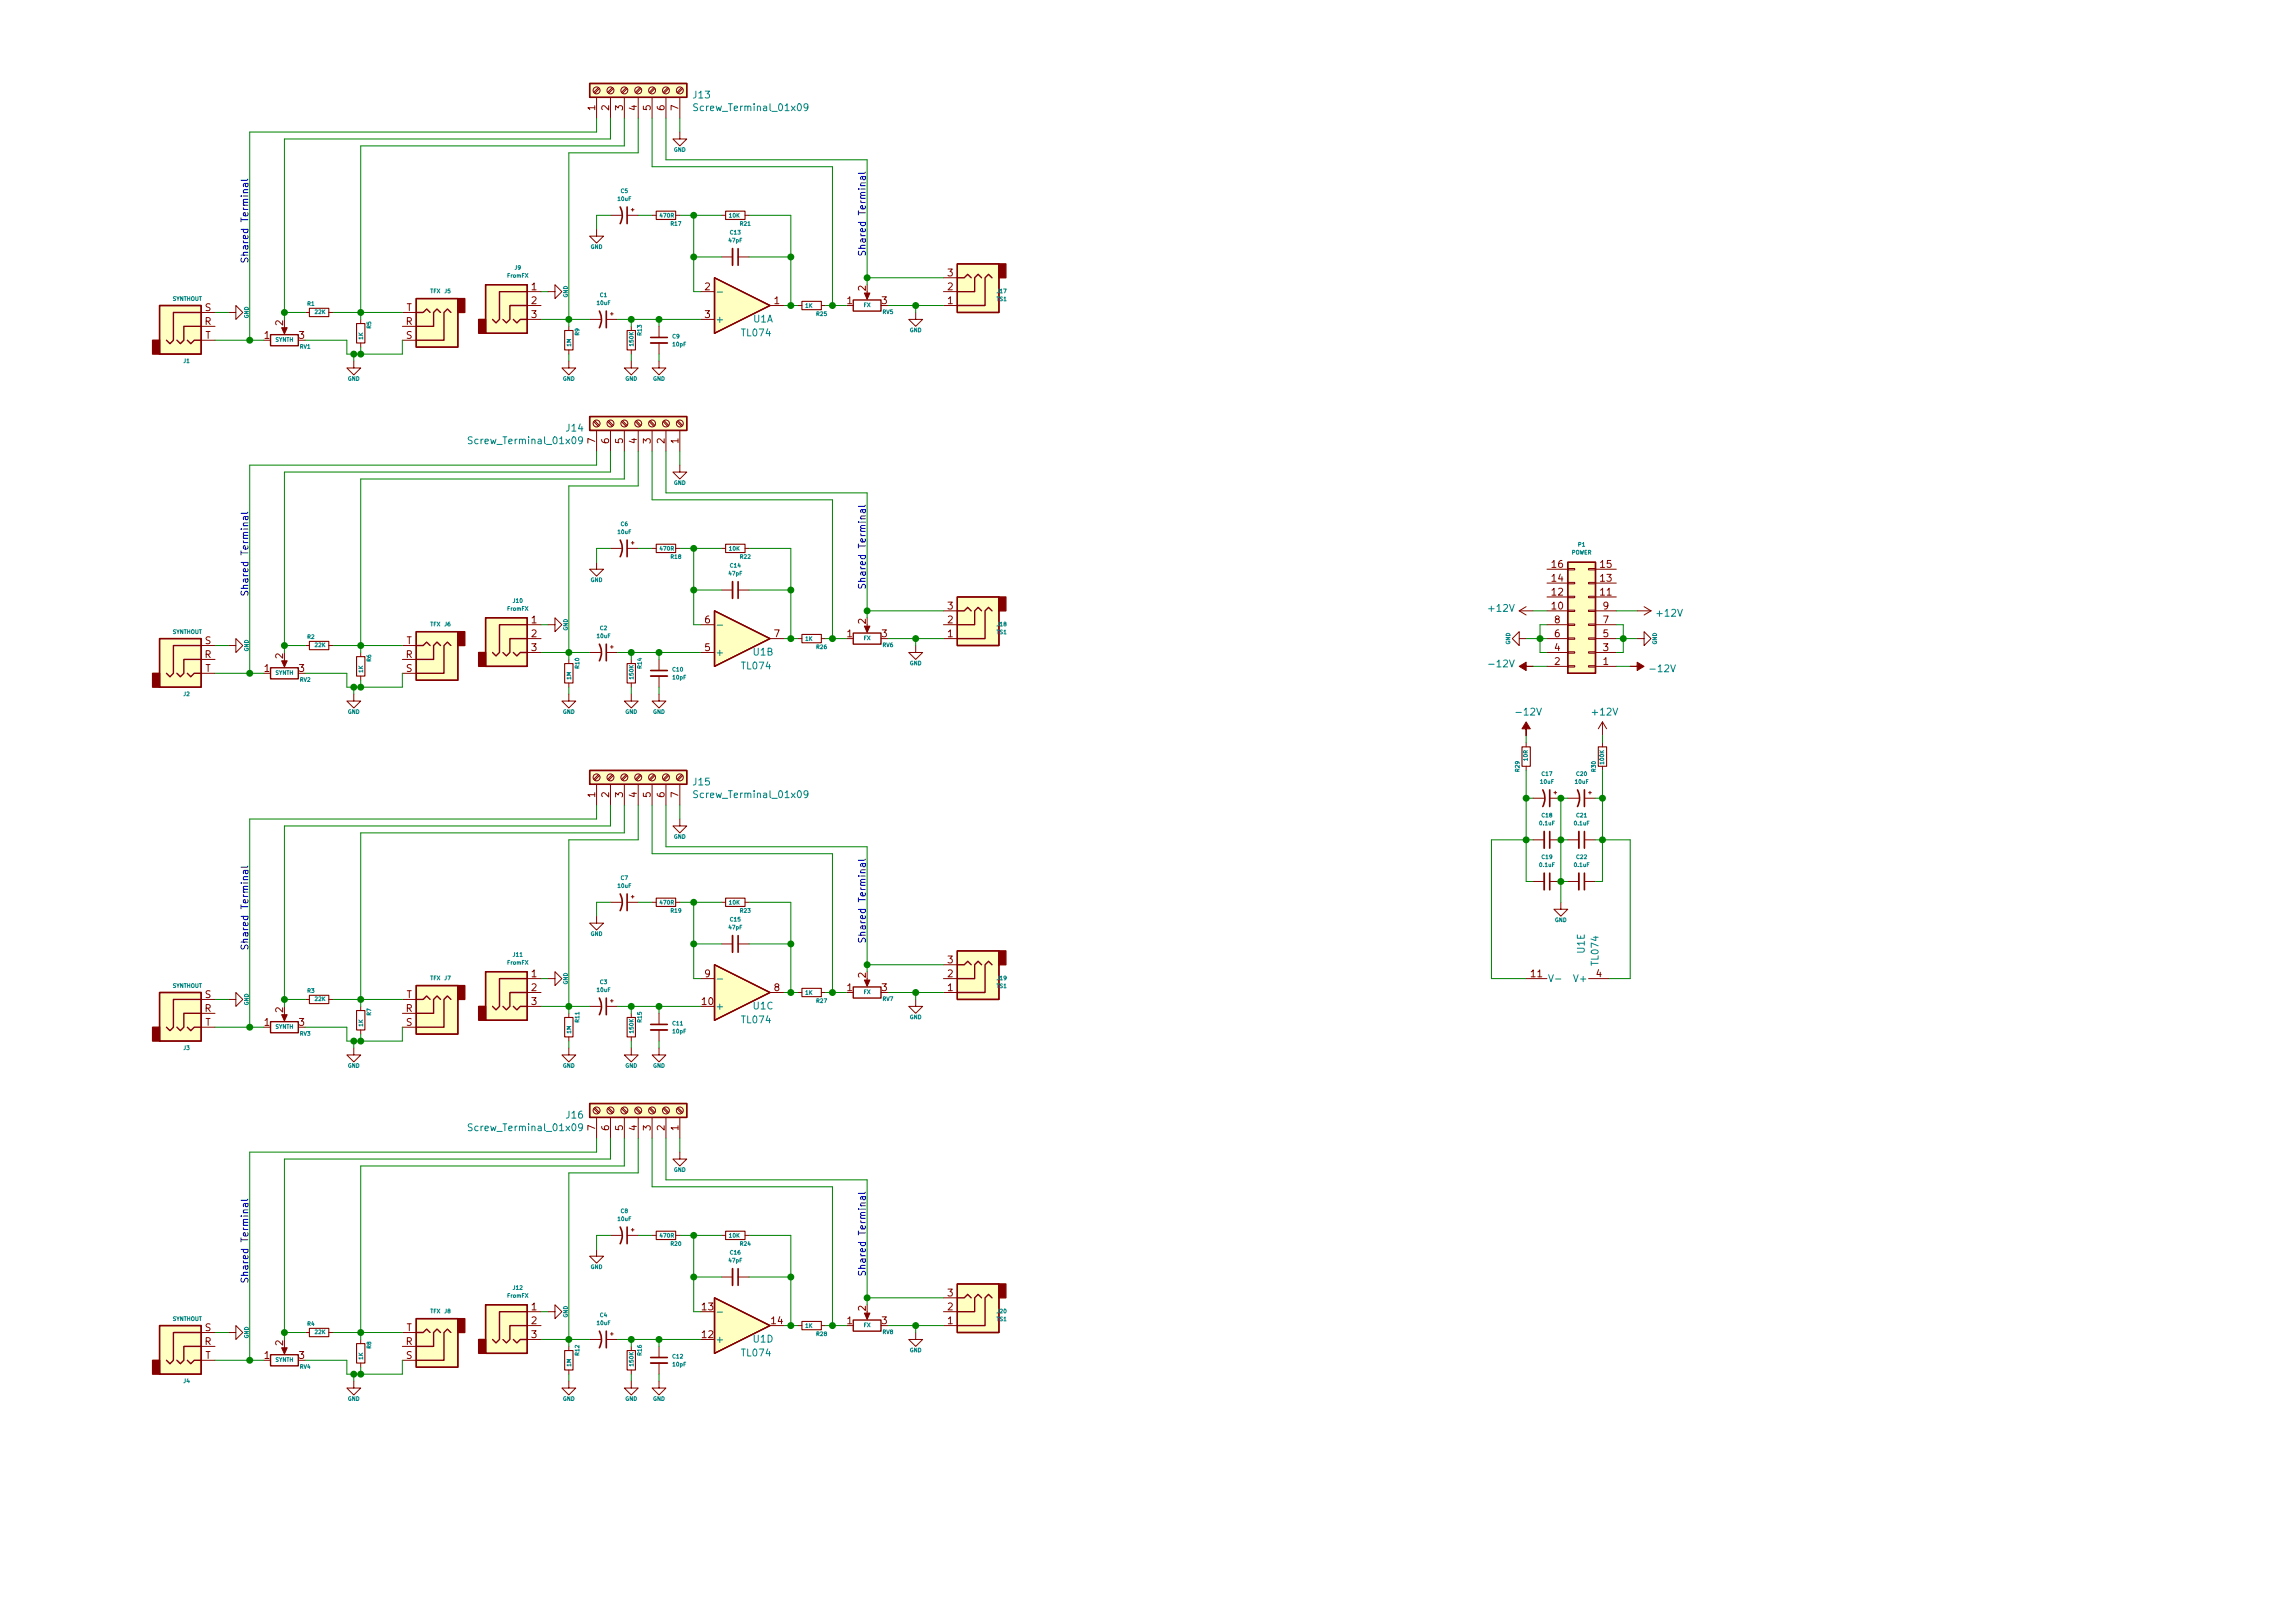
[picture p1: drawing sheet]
<svg xmlns="http://www.w3.org/2000/svg" width="420mm" height="297mm" viewBox="0 0 420 297" stroke-linecap="round" stroke-linejoin="round" font-family="sans-serif">
<defs><g id="words">
<g font-size="1.8" fill="#840000">
<text x="109" y="20.2" transform="rotate(-90 109 20.2)">1</text>
<text x="111.5" y="20.2" transform="rotate(-90 111.5 20.2)">2</text>
<text x="114" y="20.2" transform="rotate(-90 114 20.2)">3</text>
<text x="116.6" y="20.2" transform="rotate(-90 116.6 20.2)">4</text>
<text x="119.1" y="20.2" transform="rotate(-90 119.1 20.2)">5</text>
<text x="121.7" y="20.2" transform="rotate(-90 121.7 20.2)">6</text>
<text x="124.2" y="20.2" transform="rotate(-90 124.2 20.2)">7</text>
<text x="97.3" y="53.1">1</text>
<text x="129.1" y="53.1">2</text>
<text x="158.5" y="53.2" transform="rotate(-90 158.5 53.2)">2</text>
<text x="173.5" y="53.1">2</text>
<text x="173.5" y="50.6">3</text>
<text x="37.5" y="59.5">R</text>
<text x="37.5" y="56.9">S</text>
<text x="51.8" y="59.6" transform="rotate(-90 51.8 59.6)">2</text>
<text x="74.3" y="59.5">R</text>
<text x="74.4" y="56.9">T</text>
<text x="97.3" y="55.7">2</text>
<text x="97.3" y="58.2">3</text>
<text x="129.1" y="58.2">3</text>
<text x="141.8" y="55.7">1</text>
<text x="155.1" y="55.7">1</text>
<text x="161.4" y="55.7">3</text>
<text x="173.5" y="55.7">1</text>
<text x="37.6" y="62">T</text>
<text x="48.4" y="62">1</text>
<text x="54.8" y="62">3</text>
<text x="74.3" y="62">S</text>
<text x="109" y="81.2" transform="rotate(-90 109 81.2)">7</text>
<text x="111.5" y="81.2" transform="rotate(-90 111.5 81.2)">6</text>
<text x="114" y="81.2" transform="rotate(-90 114 81.2)">5</text>
<text x="116.6" y="81.2" transform="rotate(-90 116.6 81.2)">4</text>
<text x="119.1" y="81.2" transform="rotate(-90 119.1 81.2)">3</text>
<text x="121.7" y="81.2" transform="rotate(-90 121.7 81.2)">2</text>
<text x="124.2" y="81.2" transform="rotate(-90 124.2 81.2)">1</text>
<text x="284.1" y="106.5">14</text>
<text x="284.1" y="103.9">16</text>
<text x="293" y="106.5">13</text>
<text x="293" y="103.9">15</text>
<text x="173.5" y="111.5">3</text>
<text x="284.1" y="111.5">10</text>
<text x="284.1" y="109">12</text>
<text x="293" y="109">11</text>
<text x="293.5" y="111.5">9</text>
<text x="37.5" y="117.9">S</text>
<text x="74.4" y="117.9">T</text>
<text x="97.3" y="114.1">1</text>
<text x="97.3" y="116.6">2</text>
<text x="97.3" y="119.2">3</text>
<text x="129.1" y="119.2">5</text>
<text x="129.1" y="114.1">6</text>
<text x="141.8" y="116.6">7</text>
<text x="155.1" y="116.6">1</text>
<text x="158.5" y="114.2" transform="rotate(-90 158.5 114.2)">2</text>
<text x="161.4" y="116.6">3</text>
<text x="173.5" y="116.6">1</text>
<text x="173.5" y="114.1">2</text>
<text x="284.6" y="119.2">4</text>
<text x="284.6" y="116.6">6</text>
<text x="284.6" y="114.1">8</text>
<text x="293.5" y="119.2">3</text>
<text x="293.5" y="116.6">5</text>
<text x="293.5" y="114.1">7</text>
<text x="37.5" y="120.4">R</text>
<text x="37.6" y="123">T</text>
<text x="48.4" y="123">1</text>
<text x="51.8" y="120.5" transform="rotate(-90 51.8 120.5)">2</text>
<text x="54.8" y="123">3</text>
<text x="74.3" y="120.4">R</text>
<text x="74.3" y="123">S</text>
<text x="284.6" y="121.7">2</text>
<text x="293.5" y="121.7">1</text>
<text x="109" y="145.9" transform="rotate(-90 109 145.9)">1</text>
<text x="111.5" y="145.9" transform="rotate(-90 111.5 145.9)">2</text>
<text x="114" y="145.9" transform="rotate(-90 114 145.9)">3</text>
<text x="116.6" y="145.9" transform="rotate(-90 116.6 145.9)">4</text>
<text x="119.1" y="145.9" transform="rotate(-90 119.1 145.9)">5</text>
<text x="121.7" y="145.9" transform="rotate(-90 121.7 145.9)">6</text>
<text x="124.2" y="145.9" transform="rotate(-90 124.2 145.9)">7</text>
<text x="97.3" y="178.9">1</text>
<text x="129.1" y="178.9">9</text>
<text x="158.5" y="179" transform="rotate(-90 158.5 179)">2</text>
<text x="173.5" y="178.9">2</text>
<text x="173.5" y="176.3">3</text>
<text x="280.3" y="178.9">11</text>
<text x="292.3" y="178.9">4</text>
<text x="37.5" y="185.2">R</text>
<text x="37.5" y="182.7">S</text>
<text x="51.8" y="185.3" transform="rotate(-90 51.8 185.3)">2</text>
<text x="74.3" y="185.2">R</text>
<text x="74.4" y="182.7">T</text>
<text x="97.3" y="181.4">2</text>
<text x="97.3" y="183.9">3</text>
<text x="128.6" y="183.9">10</text>
<text x="141.8" y="181.4">8</text>
<text x="155.1" y="181.4">1</text>
<text x="161.4" y="181.4">3</text>
<text x="173.5" y="181.4">1</text>
<text x="37.6" y="187.7">T</text>
<text x="48.4" y="187.7">1</text>
<text x="54.8" y="187.7">3</text>
<text x="74.3" y="187.7">S</text>
<text x="109" y="206.9" transform="rotate(-90 109 206.9)">7</text>
<text x="111.5" y="206.9" transform="rotate(-90 111.5 206.9)">6</text>
<text x="114" y="206.9" transform="rotate(-90 114 206.9)">5</text>
<text x="116.6" y="206.9" transform="rotate(-90 116.6 206.9)">4</text>
<text x="119.1" y="206.9" transform="rotate(-90 119.1 206.9)">3</text>
<text x="121.7" y="206.9" transform="rotate(-90 121.7 206.9)">2</text>
<text x="124.2" y="206.9" transform="rotate(-90 124.2 206.9)">1</text>
<text x="97.3" y="239.8">1</text>
<text x="128.6" y="239.8">13</text>
<text x="158.5" y="239.9" transform="rotate(-90 158.5 239.9)">2</text>
<text x="173.5" y="239.8">2</text>
<text x="173.5" y="237.3">3</text>
<text x="37.5" y="243.6">S</text>
<text x="74.4" y="243.6">T</text>
<text x="97.3" y="242.4">2</text>
<text x="97.3" y="244.9">3</text>
<text x="128.6" y="244.9">12</text>
<text x="141.3" y="242.4">14</text>
<text x="155.1" y="242.4">1</text>
<text x="161.4" y="242.4">3</text>
<text x="173.5" y="242.4">1</text>
<text x="37.5" y="246.2">R</text>
<text x="37.6" y="248.7">T</text>
<text x="48.4" y="248.7">1</text>
<text x="51.8" y="246.3" transform="rotate(-90 51.8 246.3)">2</text>
<text x="54.8" y="248.7">3</text>
<text x="74.3" y="246.2">R</text>
<text x="74.3" y="248.7">S</text>
</g>
<g font-size="1.8" fill="#008484">
<text x="127" y="18">J13</text>
<text x="127.7" y="20.3">Screw_Terminal_01x09</text>
<text x="130.9" y="59.1">+</text>
<text x="137.9" y="59">U1A</text>
<text x="135.9" y="61.6">TL074</text>
<text x="86.5" y="81.3">Screw_Terminal_01x09</text>
<text x="103.7" y="79">J14</text>
<text x="272.7" y="112">+12V</text>
<text x="303.5" y="112.9">+12V</text>
<text x="137.9" y="120">U1B</text>
<text x="130.9" y="120.1">+</text>
<text x="135.9" y="122.5">TL074</text>
<text x="272.9" y="122.1">-12V</text>
<text x="302.5" y="123">-12V</text>
<text x="277.9" y="130.9">-12V</text>
<text x="291.7" y="130.9">+12V</text>
<text x="127" y="143.7">J15</text>
<text x="127.7" y="146.1">Screw_Terminal_01x09</text>
<text x="288.5" y="179.7">V+</text>
<text x="290.1" y="174.4" transform="rotate(-90 290.1 174.4)">U1E</text>
<text x="292.7" y="176.5" transform="rotate(-90 292.7 176.5)">TL074</text>
<text x="130.9" y="184.8">+</text>
<text x="137.9" y="184.7">U1C</text>
<text x="135.9" y="187.3">TL074</text>
<text x="86.5" y="207">Screw_Terminal_01x09</text>
<text x="103.7" y="204.7">J16</text>
<text x="130.9" y="245.8">+</text>
<text x="137.9" y="245.7">U1D</text>
<text x="135.9" y="248.2">TL074</text>
</g>
<g font-size="1.8" fill="#0000c2">
<text x="158.5" y="47" transform="rotate(-90 158.5 47)">Shared Terminal</text>
<text x="45.5" y="48.3" transform="rotate(-90 45.5 48.3)">Shared Terminal</text>
<text x="158.5" y="108" transform="rotate(-90 158.5 108)">Shared Terminal</text>
<text x="45.5" y="109.3" transform="rotate(-90 45.5 109.3)">Shared Terminal</text>
<text x="158.5" y="172.8" transform="rotate(-90 158.5 172.8)">Shared Terminal</text>
<text x="45.5" y="174" transform="rotate(-90 45.5 174)">Shared Terminal</text>
<text x="158.5" y="233.7" transform="rotate(-90 158.5 233.7)">Shared Terminal</text>
<text x="45.5" y="235" transform="rotate(-90 45.5 235)">Shared Terminal</text>
</g>
<g font-size="1" fill="#008484">
<text x="123.4" y="27.8">GND</text>
<text x="113.7" y="35.3">C5</text>
<text x="113.2" y="36.8">10uF</text>
<text x="120.9" y="39.8">470R</text>
<text x="122.8" y="41.3">R17</text>
<text x="133.5" y="39.8">10K</text>
<text x="135.5" y="41.3">R21</text>
<text x="108.1" y="45.6">GND</text>
<text x="133.5" y="44.4">47pF</text>
<text x="133.7" y="42.9">C13</text>
<text x="78.8" y="53.7">TFX</text>
<text x="81.4" y="53.7">J5</text>
<text x="92.9" y="50.8">FromFX</text>
<text x="94.3" y="49.4">J9</text>
<text x="182.6" y="53.7">J17</text>
<text x="31.6" y="55.1">SYNTHOUT</text>
<text x="45.5" y="58.3" transform="rotate(-90 45.5 58.3)">GND</text>
<text x="56.3" y="56">R1</text>
<text x="57.7" y="57.5">22K</text>
<text x="103.9" y="54.5" transform="rotate(-90 103.9 54.5)">GND</text>
<text x="109.3" y="55.8">10uF</text>
<text x="109.9" y="54.4">C1</text>
<text x="147.4" y="56.3">1K</text>
<text x="149.5" y="57.8">R25</text>
<text x="158.1" y="56.2">FX</text>
<text x="161.6" y="57.5">RV5</text>
<text x="182.5" y="55.1">TS1</text>
<text x="50.4" y="62.5">SYNTH</text>
<text x="54.9" y="63.8">RV1</text>
<text x="66.4" y="62.1" transform="rotate(-90 66.4 62.1)">1K</text>
<text x="67.9" y="60.1" transform="rotate(-90 67.9 60.1)">R5</text>
<text x="104.5" y="63.4" transform="rotate(-90 104.5 63.4)">1M</text>
<text x="106" y="61.4" transform="rotate(-90 106 61.4)">R9</text>
<text x="116" y="63.3" transform="rotate(-90 116 63.3)">150K</text>
<text x="117.5" y="61.4" transform="rotate(-90 117.5 61.4)">R13</text>
<text x="123.1" y="61.9">C9</text>
<text x="123.2" y="63.4">10pF</text>
<text x="166.5" y="60.8">GND</text>
<text x="33.6" y="66.4">J1</text>
<text x="63.7" y="69.7">GND</text>
<text x="103" y="69.7">GND</text>
<text x="114.5" y="69.7">GND</text>
<text x="119.6" y="69.7">GND</text>
<text x="123.4" y="88.7">GND</text>
<text x="113.2" y="97.7">10uF</text>
<text x="113.7" y="96.3">C6</text>
<text x="120.9" y="100.8">470R</text>
<text x="133.5" y="100.8">10K</text>
<text x="287.7" y="101.5">POWER</text>
<text x="289" y="100">P1</text>
<text x="108.1" y="106.5">GND</text>
<text x="122.8" y="102.3">R18</text>
<text x="133.5" y="105.3">47pF</text>
<text x="133.7" y="103.9">C14</text>
<text x="135.5" y="102.3">R22</text>
<text x="92.9" y="111.8">FromFX</text>
<text x="94" y="110.3">J10</text>
<text x="31.6" y="116">SYNTHOUT</text>
<text x="45.5" y="119.2" transform="rotate(-90 45.5 119.2)">GND</text>
<text x="56.3" y="116.9">R2</text>
<text x="57.7" y="118.4">22K</text>
<text x="78.8" y="114.6">TFX</text>
<text x="81.4" y="114.6">J6</text>
<text x="103.9" y="115.4" transform="rotate(-90 103.9 115.4)">GND</text>
<text x="109.3" y="116.8">10uF</text>
<text x="109.9" y="115.3">C2</text>
<text x="147.4" y="117.3">1K</text>
<text x="149.5" y="118.8">R26</text>
<text x="158.1" y="117.2">FX</text>
<text x="161.6" y="118.4">RV6</text>
<text x="182.5" y="116.1">TS1</text>
<text x="182.6" y="114.6">J18</text>
<text x="276.5" y="118" transform="rotate(-90 276.5 118)">GND</text>
<text x="303.3" y="118" transform="rotate(-90 303.3 118)">GND</text>
<text x="50.4" y="123.5">SYNTH</text>
<text x="54.9" y="124.8">RV2</text>
<text x="66.4" y="123.1" transform="rotate(-90 66.4 123.1)">1K</text>
<text x="67.9" y="121.1" transform="rotate(-90 67.9 121.1)">R6</text>
<text x="104.5" y="124.4" transform="rotate(-90 104.5 124.4)">1M</text>
<text x="106" y="122.3" transform="rotate(-90 106 122.3)">R10</text>
<text x="116" y="124.2" transform="rotate(-90 116 124.2)">150K</text>
<text x="117.5" y="122.3" transform="rotate(-90 117.5 122.3)">R14</text>
<text x="123.2" y="122.9">C10</text>
<text x="123.2" y="124.3">10pF</text>
<text x="166.5" y="121.8">GND</text>
<text x="33.6" y="127.4">J2</text>
<text x="63.7" y="130.6">GND</text>
<text x="103" y="130.6">GND</text>
<text x="114.5" y="130.6">GND</text>
<text x="119.6" y="130.6">GND</text>
<text x="278.2" y="141.2" transform="rotate(-90 278.2 141.2)">R29</text>
<text x="279.7" y="139.2" transform="rotate(-90 279.7 139.2)">10R</text>
<text x="282.1" y="143.4">10uF</text>
<text x="282.3" y="142">C17</text>
<text x="288.4" y="143.4">10uF</text>
<text x="288.6" y="142">C20</text>
<text x="292.2" y="141.2" transform="rotate(-90 292.2 141.2)">R30</text>
<text x="293.6" y="139.8" transform="rotate(-90 293.6 139.8)">100K</text>
<text x="282.3" y="149.6">C18</text>
<text x="288.6" y="149.6">C21</text>
<text x="123.4" y="153.5">GND</text>
<text x="281.9" y="151">0.1uF</text>
<text x="288.3" y="151">0.1uF</text>
<text x="113.7" y="161">C7</text>
<text x="281.9" y="158.7">0.1uF</text>
<text x="282.3" y="157.2">C19</text>
<text x="288.3" y="158.7">0.1uF</text>
<text x="288.6" y="157.2">C22</text>
<text x="113.2" y="162.5">10uF</text>
<text x="120.9" y="165.5">470R</text>
<text x="122.8" y="167">R19</text>
<text x="133.5" y="165.5">10K</text>
<text x="135.5" y="167">R23</text>
<text x="108.1" y="171.3">GND</text>
<text x="133.5" y="170.1">47pF</text>
<text x="133.7" y="168.6">C15</text>
<text x="284.7" y="168.7">GND</text>
<text x="78.8" y="179.4">TFX</text>
<text x="81.4" y="179.4">J7</text>
<text x="92.9" y="176.5">FromFX</text>
<text x="94" y="175.1">J11</text>
<text x="182.6" y="179.4">J19</text>
<text x="31.6" y="180.8">SYNTHOUT</text>
<text x="45.5" y="184" transform="rotate(-90 45.5 184)">GND</text>
<text x="56.3" y="181.7">R3</text>
<text x="57.7" y="183.2">22K</text>
<text x="67.9" y="185.9" transform="rotate(-90 67.9 185.9)">R7</text>
<text x="103.9" y="180.2" transform="rotate(-90 103.9 180.2)">GND</text>
<text x="109.3" y="181.5">10uF</text>
<text x="109.9" y="180.1">C3</text>
<text x="147.4" y="182.1">1K</text>
<text x="149.5" y="183.6">R27</text>
<text x="158.1" y="181.9">FX</text>
<text x="161.6" y="183.2">RV7</text>
<text x="182.5" y="180.8">TS1</text>
<text x="50.4" y="188.3">SYNTH</text>
<text x="54.9" y="189.5">RV3</text>
<text x="66.4" y="187.9" transform="rotate(-90 66.4 187.9)">1K</text>
<text x="104.5" y="189.1" transform="rotate(-90 104.5 189.1)">1M</text>
<text x="106" y="187.1" transform="rotate(-90 106 187.1)">R11</text>
<text x="116" y="189" transform="rotate(-90 116 189)">150K</text>
<text x="117.5" y="187.1" transform="rotate(-90 117.5 187.1)">R15</text>
<text x="123.2" y="187.7">C11</text>
<text x="123.2" y="189.1">10pF</text>
<text x="166.5" y="186.5">GND</text>
<text x="33.6" y="192.2">J3</text>
<text x="63.7" y="195.4">GND</text>
<text x="103" y="195.4">GND</text>
<text x="114.5" y="195.4">GND</text>
<text x="119.6" y="195.4">GND</text>
<text x="123.4" y="214.5">GND</text>
<text x="113.2" y="223.5">10uF</text>
<text x="113.7" y="222">C8</text>
<text x="120.9" y="226.5">470R</text>
<text x="133.5" y="226.5">10K</text>
<text x="108.1" y="232.2">GND</text>
<text x="122.8" y="228">R20</text>
<text x="133.5" y="231">47pF</text>
<text x="133.7" y="229.6">C16</text>
<text x="135.5" y="228">R24</text>
<text x="92.9" y="237.5">FromFX</text>
<text x="94" y="236.1">J12</text>
<text x="31.6" y="241.7">SYNTHOUT</text>
<text x="45.5" y="245" transform="rotate(-90 45.5 245)">GND</text>
<text x="56.3" y="242.7">R4</text>
<text x="57.7" y="244.2">22K</text>
<text x="78.8" y="240.3">TFX</text>
<text x="81.4" y="240.3">J8</text>
<text x="103.9" y="241.2" transform="rotate(-90 103.9 241.2)">GND</text>
<text x="109.3" y="242.5">10uF</text>
<text x="109.9" y="241.1">C4</text>
<text x="147.4" y="243">1K</text>
<text x="149.5" y="244.5">R28</text>
<text x="158.1" y="242.9">FX</text>
<text x="161.6" y="244.2">RV8</text>
<text x="182.5" y="241.8">TS1</text>
<text x="182.6" y="240.3">J20</text>
<text x="50.4" y="249.2">SYNTH</text>
<text x="54.9" y="250.5">RV4</text>
<text x="66.4" y="248.8" transform="rotate(-90 66.4 248.8)">1K</text>
<text x="67.9" y="246.8" transform="rotate(-90 67.9 246.8)">R8</text>
<text x="104.5" y="250.1" transform="rotate(-90 104.5 250.1)">1M</text>
<text x="106" y="248" transform="rotate(-90 106 248)">R12</text>
<text x="116" y="249.9" transform="rotate(-90 116 249.9)">150K</text>
<text x="117.5" y="248" transform="rotate(-90 117.5 248)">R16</text>
<text x="123.2" y="248.6">C12</text>
<text x="123.2" y="250.1">10pF</text>
<text x="166.5" y="247.5">GND</text>
<text x="33.6" y="253.1">J4</text>
<text x="63.7" y="256.4">GND</text>
<text x="103" y="256.4">GND</text>
<text x="114.5" y="256.4">GND</text>
<text x="119.6" y="256.4">GND</text>
</g>
</g></defs>
<g fill="none" stroke="#840000" stroke-width=".18">
<path d="M109.2 17.8v3.8M109.6 16l-.9 .9M109.7 16.2l-.8 .9M111.8 17.8v3.8M112.1 16l-.8 .9M112.3 16.2l-.9 .9M114.3 17.8v3.8M114.6 16l-.8 .9M114.8 16.2l-.8 .9M116.8 17.8v3.8M117.2 16l-.9 .9M117.3 16.2l-.8 .9"/>
<path d="M119.4 17.8v3.8M119.7 16l-.8 .9M119.9 16.2l-.9 .9M121.9 17.8v3.8M122.3 16l-.9 .9M122.4 16.2l-.8 .9M124.5 17.8v3.8M124.8 16l-.8 .9M125 16.2l-.9 .9M111.8 39.4h2M114.8 39.4h2M115.6 38.4h.5"/>
<path d="M115.8 38.1v.5M119.4 39.4h.7M123.7 39.4h.8M124.5 24.2v1.2h1.2l-1.2 1.3-1.3-1.3h1.3M132.1 39.4h.7M136.4 39.4h.8M36.8 59.7h2.6M36.8 57.2h2.6M41.9 57.2h1.3v-1.3l1.2 1.3-1.2 1.3v-1.3M52.1 59.7v1M55.9 57.2h.7M60.2 57.2h.8"/>
<path d="M66 58.5v.7M73.7 59.7h2.5M73.7 57.2h2.5M96.5 58.5h2.6M96.5 55.9h2.6M96.5 53.4h2.6M100.3 53.4h1.3v-1.3l1.3 1.3-1.3 1.2v-1.2M104.1 59.7v.8M107.9 58.5h2.1M109.2 41.9v1.3h1.3l-1.3 1.3-1.3-1.3h1.3M111 58.5h2M111.8 57.4h.5"/>
<path d="M112 57.2v.5M115.6 59.7v.8M120.6 59.7v2.1M128.3 58.5h2.5M128.3 53.4h2.5M132.1 47h2M135.1 47h2.1M141 55.9h2.5M146 55.9h.8M150.4 55.9h.7M158.7 53.4v1M167.6 57.2v1.3h1.3l-1.3 1.2-1.2-1.2h1.2"/>
<path d="M172.7 55.9h2.6M172.7 53.4h2.6M172.7 50.8h2.6M36.8 62.3h2.6M64.8 66.1v1.2h1.2l-1.2 1.3-1.3-1.3h1.3M66 62.8v.7M73.7 62.3h2.5M104.1 66.1v1.2h1.3l-1.3 1.3-1.2-1.3h1.2M104.1 64v.8M108.7 77.2l.9 .8M108.9 77l.8 .9M109.2 78.8v3.8"/>
<path d="M111.3 77.2l.8 .8M111.4 77l.9 .9M111.8 78.8v3.8M113.8 77.2l.8 .8M114 77l.8 .9M114.3 78.8v3.8M115.6 66.1v1.2h1.2l-1.2 1.3-1.3-1.3h1.3M115.6 64v.8M116.3 77.2l.9 .8M116.5 77l.8 .9M116.8 78.8v3.8M118.9 77.2l.8 .8"/>
<path d="M119 77l.9 .9M119.4 78.8v3.8M120.6 66.1v1.2h1.3l-1.3 1.3-1.2-1.3h1.2M120.6 62.8v2M121.4 77.2l.9 .8M121.6 77l.8 .9M121.9 78.8v3.8M124 77.2l.8 .8M124.1 77l.9 .9M124.5 78.8v3.8M115.6 99.4h.5M115.8 99.1v.5"/>
<path d="M124.5 85.1v1.3h1.2l-1.2 1.3-1.3-1.3h1.3M36.8 118.1h2.6M41.9 118.1h1.3v-1.2l1.2 1.2-1.2 1.3v-1.3M55.9 118.1h.7M60.2 118.1h.8M66 119.4v.8M73.7 118.1h2.5M96.5 114.3h2.6M96.5 116.9h2.6M96.5 119.4h2.6M100.3 114.3h1.3v-1.2l1.3 1.2-1.3 1.3v-1.3M107.9 119.4h2.1"/>
<path d="M109.2 102.9v1.3h1.3l-1.3 1.2-1.3-1.2h1.3M111 119.4h2M111.8 118.4h.5M111.8 100.4h2M112 118.1v.6M114.8 100.4h2M119.4 100.4h.7M123.7 100.4h.8M128.3 114.3h2.5M128.3 119.4h2.5M132.1 100.4h.7M132.1 108h2"/>
<path d="M135.1 108h2.1M136.4 100.4h.8M141 116.9h2.5M146 116.9h.8M150.4 116.9h.7M158.7 114.3v1.1M167.6 118.1v1.3h1.3l-1.3 1.3-1.2-1.3h1.2M172.7 114.3h2.6M172.7 116.9h2.6M172.7 111.8h2.6M278.1 116.9v-1.3l-1.2 1.3 1.2 1.2v-1.2h1.3M278.1 111.8h2.6"/>
<path d="M278.1 111.8l1.3 .8M279.4 111l-1.3 .8M283.2 114.3h3.8M283.2 116.9h3.8M283.2 119.4h3.8M283.2 111.8h3.8M283.2 109.3h3.8M283.2 106.7h3.8M283.2 104.2h3.8M287 104h1.3v.3h-1.3zM287 106.6h1.3v.2h-1.3zM287 109.1h1.3v.3h-1.3z"/>
<path d="M287 111.7h1.3v.2h-1.3zM287 114.2h1.3v.3h-1.3zM287 116.7h1.3v.3h-1.3zM287 119.3h1.3v.2h-1.3zM290.8 104h1.3v.3h-1.3zM290.8 106.6h1.3v.2h-1.3zM290.8 109.1h1.3v.3h-1.3zM290.8 111.7h1.3v.2h-1.3zM290.8 114.2h1.3v.3h-1.3zM290.8 116.7h1.3v.3h-1.3zM290.8 119.3h1.3v.2h-1.3zM292.1 114.3h3.8"/>
<path d="M292.1 116.9h3.8M292.1 119.4h3.8M292.1 111.8h3.8M292.1 109.3h3.8M292.1 106.7h3.8M292.1 104.2h3.8M299.7 116.9h1.3v-1.3l1.3 1.3-1.3 1.2v-1.2M299.7 111.8h2.6M301 111l1.3 .8M302.3 111.8l-1.3 .8M36.8 120.7h2.6M36.8 123.2h2.6"/>
<path d="M52.1 120.7v1M64.8 127v1.3h1.2l-1.2 1.3-1.3-1.3h1.3M66 123.7v.8M73.7 120.7h2.5M73.7 123.2h2.5M104.1 127v1.3h1.3l-1.3 1.3-1.2-1.3h1.2M104.1 120.7v.7M104.1 125v.8M115.6 127v1.3h1.2l-1.2 1.3-1.3-1.3h1.3M115.6 120.7v.7M115.6 125v.8M120.6 127v1.3h1.3l-1.3 1.3-1.2-1.3h1.2"/>
<path d="M120.6 120.7v2M120.6 123.7v2.1M279.4 135.9v.8M283.2 122h3.8M287 121.8h1.3v.3h-1.3zM290.8 121.8h1.3v.3h-1.3zM292.1 122h3.8M293.4 132.1l-.8 1.3M293.4 132.1v2.6M293.4 135.9v.8M293.4 132.1l.7 1.3M109.2 143.5v3.9"/>
<path d="M109.6 141.8l-.9 .8M109.7 141.9l-.8 .9M111.8 143.5v3.9M112.1 141.8l-.8 .8M112.3 141.9l-.9 .9M114.3 143.5v3.9M114.6 141.8l-.8 .8M114.8 141.9l-.8 .9M116.8 143.5v3.9M117.2 141.8l-.9 .8M117.3 141.9l-.8 .9M119.4 143.5v3.9"/>
<path d="M119.7 141.8l-.8 .8M119.9 141.9l-.9 .9M121.9 143.5v3.9M122.3 141.8l-.9 .8M122.4 141.9l-.8 .9M124.5 149.9v1.3h1.2l-1.2 1.2-1.3-1.2h1.3M124.5 143.5v3.9M124.8 141.8l-.8 .8M125 141.9l-.9 .9M279.4 140.2v.8M280.7 146.1h2M280.7 153.7h2"/>
<path d="M283.7 146.1h2M283.7 153.7h2M284.5 145.1h.5M284.7 144.8v.5M287 146.1h2.1M287 153.7h2.1M290.1 146.1h2M290.1 153.7h2M290.8 145.1h.5M291.1 144.8v.5M293.4 140.2v.8M96.5 179.1h2.6"/>
<path d="M100.3 179.1h1.3v-1.3l1.3 1.3-1.3 1.3v-1.3M109.2 167.7v1.2h1.3l-1.3 1.3-1.3-1.3h1.3M111.8 165.1h2M114.8 165.1h2M115.6 164.1h.5M115.8 163.9v.5M119.4 165.1h.7M123.7 165.1h.8M128.3 179.1h2.5M132.1 172.8h2M132.1 165.1h.7M135.1 172.8h2.1"/>
<path d="M136.4 165.1h.8M158.7 179.1v1M172.7 179.1h2.6M172.7 176.6h2.6M279.4 179.1h3.8M280.7 161.3h2M283.7 161.3h2M285.7 165.1v1.3h1.3l-1.3 1.3-1.2-1.3h1.2M287 161.3h2.1M290.1 161.3h2M290.8 179.1h3.8M36.8 182.9h2.6"/>
<path d="M36.8 185.5h2.6M36.8 188h2.6M41.9 182.9h1.3v-1.3l1.2 1.3-1.2 1.3v-1.3M52.1 185.5v1M55.9 182.9h.7M60.2 182.9h.8M64.8 191.8v1.3h1.2l-1.2 1.2-1.3-1.2h1.3M66 184.2v.7M66 188.5v.8M73.7 182.9h2.5M73.7 185.5h2.5M73.7 188h2.5"/>
<path d="M96.5 181.6h2.6M96.5 184.2h2.6M104.1 191.8v1.3h1.3l-1.3 1.2-1.2-1.2h1.2M104.1 185.5v.7M104.1 189.8v.7M107.9 184.2h2.1M111 184.2h2M111.8 183.2h.5M112 182.9v.5M115.6 191.8v1.3h1.2l-1.2 1.2-1.3-1.2h1.3M115.6 185.5v.7M115.6 189.8v.7"/>
<path d="M120.6 191.8v1.3h1.3l-1.3 1.2-1.2-1.2h1.2M120.6 185.5v2M120.6 188.5v2M141 181.6h2.5M146 181.6h.8M150.4 181.6h.7M167.6 182.9v1.3h1.3l-1.3 1.3-1.2-1.3h1.2M172.7 181.6h2.6M108.7 202.9l.9 .9M108.9 202.7l.8 .9M109.2 204.5v3.8M111.3 202.9l.8 .9"/>
<path d="M111.4 202.7l.9 .9M111.8 204.5v3.8M113.8 202.9l.8 .9M114 202.7l.8 .9M114.3 204.5v3.8M116.3 202.9l.9 .9M116.5 202.7l.8 .9M116.8 204.5v3.8M118.9 202.9l.8 .9M119 202.7l.9 .9M119.4 204.5v3.8M121.4 202.9l.9 .9"/>
<path d="M121.6 202.7l.8 .9M121.9 204.5v3.8M124 202.9l.8 .9M124.1 202.7l.9 .9M124.5 210.9v1.2h1.2l-1.2 1.3-1.3-1.3h1.3M124.5 204.5v3.8M109.2 228.6v1.3h1.3l-1.3 1.3-1.3-1.3h1.3M111.8 226.1h2M114.8 226.1h2M115.6 225.1h.5M115.8 224.8v.5M119.4 226.1h.7"/>
<path d="M123.7 226.1h.8M132.1 226.1h.7M132.1 233.7h2M135.1 233.7h2.1M136.4 226.1h.8M172.7 237.5h2.6M36.8 246.4h2.6M36.8 249h2.6M36.8 243.9h2.6M41.9 243.9h1.3v-1.3l1.2 1.3-1.2 1.2v-1.2M52.1 246.4v1M55.9 243.9h.7"/>
<path d="M60.2 243.9h.8M64.8 252.8v1.2h1.2l-1.2 1.3-1.3-1.3h1.3M66 245.1v.8M66 249.5v.7M73.7 246.4h2.5M73.7 249h2.5M73.7 243.9h2.5M96.5 242.6h2.6M96.5 240.1h2.6M96.5 245.1h2.6M100.3 240.1h1.3v-1.3l1.3 1.3-1.3 1.2v-1.2M104.1 252.8v1.2h1.3l-1.3 1.3-1.2-1.3h1.2"/>
<path d="M104.1 246.4v.8M104.1 250.7v.8M107.9 245.1h2.1M111 245.1h2M111.8 244.1h.5M112 243.9v.5M115.6 252.8v1.2h1.2l-1.2 1.3-1.3-1.3h1.3M115.6 246.4v.8M115.6 250.7v.8M120.6 252.8v1.2h1.3l-1.3 1.3-1.2-1.3h1.2M120.6 246.4v2M120.6 249.5v2"/>
<path d="M146 242.6h.8M150.4 242.6h.7M158.7 240.1v1M167.6 243.9v1.2h1.3l-1.3 1.3-1.2-1.3h1.2M172.7 242.6h2.6M172.7 240.1h2.6"/>
<circle cx="109.2" cy="16.5" r=".63"/>
<circle cx="111.8" cy="16.5" r=".63"/>
<circle cx="114.3" cy="16.5" r=".63"/>
<circle cx="116.8" cy="16.5" r=".63"/>
<circle cx="119.4" cy="16.5" r=".63"/>
<circle cx="121.9" cy="16.5" r=".63"/>
<circle cx="124.5" cy="16.5" r=".63"/>
<circle cx="109.2" cy="77.5" r=".63"/>
<circle cx="111.8" cy="77.5" r=".63"/>
<circle cx="114.3" cy="77.5" r=".63"/>
<circle cx="116.8" cy="77.5" r=".63"/>
<circle cx="119.4" cy="77.5" r=".63"/>
<circle cx="121.9" cy="77.5" r=".63"/>
<circle cx="124.5" cy="77.5" r=".63"/>
<circle cx="109.2" cy="142.3" r=".63"/>
<circle cx="111.8" cy="142.3" r=".63"/>
<circle cx="114.3" cy="142.3" r=".63"/>
<circle cx="116.8" cy="142.3" r=".63"/>
<circle cx="119.4" cy="142.3" r=".63"/>
<circle cx="121.9" cy="142.3" r=".63"/>
<circle cx="124.5" cy="142.3" r=".63"/>
<circle cx="109.2" cy="203.2" r=".63"/>
<circle cx="111.8" cy="203.2" r=".63"/>
<circle cx="114.3" cy="203.2" r=".63"/>
<circle cx="116.8" cy="203.2" r=".63"/>
<circle cx="119.4" cy="203.2" r=".63"/>
<circle cx="121.9" cy="203.2" r=".63"/>
<circle cx="124.5" cy="203.2" r=".63"/>
</g>
<g fill="#ffffc2" stroke="#ffffc2" stroke-width=".18">
<path d="M88.9 113.1h7.6v8.9h-7.6z"/>
<path d="M29.2 116.9h7.6v8.9h-7.6z"/>
<path d="M76.2 115.6h7.6v8.9h-7.6z"/>
<path d="M107.9 76.2h17.8v2.6h-17.8z"/>
<path d="M130.8 176.6l10.2 5-10.2 5.1z"/>
<path d="M76.2 54.6h7.6v8.9h-7.6z"/>
<path d="M107.9 15.3h17.8v2.5h-17.8z"/>
<path d="M175.3 174h7.6v8.9h-7.6z"/>
<path d="M130.8 111.8l10.2 5.1-10.2 5.1z"/>
<path d="M175.3 109.3h7.6v8.8h-7.6z"/>
<path d="M76.2 241.3h7.6v8.9h-7.6z"/>
<path d="M175.3 235h7.6v8.9h-7.6z"/>
<path d="M88.9 238.8h7.6v8.9h-7.6z"/>
<path d="M29.2 242.6h7.6v8.9h-7.6z"/>
<path d="M107.9 202h17.8v2.5h-17.8z"/>
<path d="M88.9 177.8h7.6v8.9h-7.6z"/>
<path d="M29.2 181.6h7.6v8.9h-7.6z"/>
<path d="M76.2 180.4h7.6v8.9h-7.6z"/>
<path d="M107.9 141h17.8v2.5h-17.8z"/>
<path d="M130.8 237.5l10.2 5.1-10.2 5.1z"/>
<path d="M130.8 50.8l10.2 5.1-10.2 5.1z"/>
<path d="M88.9 52.1h7.6v8.9h-7.6z"/>
<path d="M287 102.9h5.1v20.3h-5.1z"/>
<path d="M29.2 55.9h7.6v8.9h-7.6z"/>
<path d="M175.3 48.3h7.6v8.9h-7.6z"/>
</g>
<g fill="none" stroke="#840000" stroke-width=".25">
<path d="M107.9 15.3h17.8v2.5h-17.8zM29.2 55.9h7.6v8.9h-7.6zM36.8 59.7h-3.1v2.6l-.7 .6-.6-.6M36.8 57.2h-5.1v5.1l-.6 .6-.6-.6M76.2 54.6h7.6v8.9h-7.6zM76.2 57.2h1.3l.6-.6 .6 .6M80.6 57.2l-.6-.6-.6 .6v2.5h-3.2M82.5 57.2l-.6-.6-.6 .6v5.1h-5.1M88.9 52.1h7.6v8.9h-7.6zM94 58.5l.6 .6 .6-.6h1.3M96.5 55.9h-3.2v2.6l-.6 .6-.6-.6M96.5 53.4h-5.1v5.1l-.6 .6-.6-.6"/>
<path d="M130.8 50.8l10.2 5.1-10.2 5.1zM156.2 54.9h5.1v2h-5.1zM175.3 48.3h7.6v8.9h-7.6zM175.3 50.8h1.2l.7-.6 .6 .6M179.7 50.8l-.6-.6-.7 .6v2.6h-3.1M181.6 50.8l-.6-.6-.7 .6v5.1h-5M34.3 62.3l.6 .6 .7-.6h1.2M49.5 61.3h5.1v2h-5.1zM107.9 76.2h17.8v2.6h-17.8zM29.2 116.9h7.6v8.9h-7.6zM36.8 118.1h-5.1v5.1l-.6 .7-.6-.7M76.2 115.6h7.6v8.9h-7.6z"/>
<path d="M76.2 118.1h1.3l.6-.6 .6 .6M80.6 118.1l-.6-.6-.6 .6v2.6h-3.2M82.5 118.1l-.6-.6-.6 .6v5.1h-5.1M88.9 113.1h7.6v8.9h-7.6zM94 119.4l.6 .7 .6-.7h1.3M96.5 116.9h-3.2v2.5l-.6 .7-.6-.7M96.5 114.3h-5.1v5.1l-.6 .7-.6-.7M130.8 111.8l10.2 5.1-10.2 5.1zM156.2 115.9h5.1v2h-5.1zM175.3 109.3h7.6v8.8h-7.6zM175.3 111.8h1.2l.7-.6 .6 .6M179.7 111.8l-.6-.6-.7 .6v2.5h-3.1"/>
<path d="M181.6 111.8l-.6-.6-.7 .6v5.1h-5M287 102.9h5.1v20.3h-5.1zM34.3 123.2l.6 .7 .7-.7h1.2M36.8 120.7h-3.1v2.5l-.7 .7-.6-.7M49.5 122.2h5.1v2h-5.1zM107.9 141h17.8v2.5h-17.8zM88.9 177.8h7.6v8.9h-7.6zM96.5 179.1h-5.1v5.1l-.6 .6-.6-.6M130.8 176.6l10.2 5-10.2 5.1zM175.3 174h7.6v8.9h-7.6zM175.3 176.6h1.2l.7-.7 .6 .7M179.7 176.6l-.6-.7-.7 .7v2.5h-3.1"/>
<path d="M181.6 176.6l-.6-.7-.7 .7v5h-5M29.2 181.6h7.6v8.9h-7.6zM34.3 188l.6 .6 .7-.6h1.2M36.8 185.5h-3.1v2.5l-.7 .6-.6-.6M36.8 182.9h-5.1v5.1l-.6 .6-.6-.6M49.5 187h5.1v2h-5.1zM76.2 180.4h7.6v8.9h-7.6zM76.2 182.9h1.3l.6-.6 .6 .6M80.6 182.9l-.6-.6-.6 .6v2.6h-3.2M82.5 182.9l-.6-.6-.6 .6v5.1h-5.1M94 184.2l.6 .6 .6-.6h1.3M96.5 181.6h-3.2v2.6l-.6 .6-.6-.6"/>
<path d="M156.2 180.6h5.1v2.1h-5.1zM107.9 202h17.8v2.5h-17.8zM88.9 238.8h7.6v8.9h-7.6zM130.8 237.5l10.2 5.1-10.2 5.1zM175.3 235h7.6v8.9h-7.6zM175.3 237.5h1.2l.7-.6 .6 .6M179.7 237.5l-.6-.6-.7 .6v2.6h-3.1M181.6 237.5l-.6-.6-.7 .6v5.1h-5M29.2 242.6h7.6v8.9h-7.6zM34.3 249l.6 .6 .7-.6h1.2M36.8 246.4h-3.1v2.6l-.7 .6-.6-.6M36.8 243.9h-5.1v5.1l-.6 .6-.6-.6"/>
<path d="M49.5 247.9h5.1v2.1h-5.1zM76.2 241.3h7.6v8.9h-7.6zM76.2 243.9h1.3l.6-.7 .6 .7M80.6 243.9l-.6-.7-.6 .7v2.5h-3.2M82.5 243.9l-.6-.7-.6 .7v5.1h-5.1M94 245.1l.6 .7 .6-.7h1.3M96.5 242.6h-3.2v2.5l-.6 .7-.6-.7M96.5 240.1h-5.1v5l-.6 .7-.6-.7M156.2 241.6h5.1v2h-5.1z"/>
</g>
<g fill="#840000" stroke="#840000" stroke-width=".25">
<path d="M87.6 119.4h1.3v2.6h-1.3z"/>
<path d="M27.9 123.2h1.3v2.6h-1.3z"/>
<path d="M83.8 115.6h1.3v2.5h-1.3z"/>
<path d="M83.8 54.6h1.3v2.6h-1.3z"/>
<path d="M182.9 174h1.2v2.6h-1.2z"/>
<path d="M182.9 109.3h1.2v2.5h-1.2z"/>
<path d="M83.8 241.3h1.3v2.6h-1.3z"/>
<path d="M182.9 235h1.2v2.5h-1.2z"/>
<path d="M87.6 245.1h1.3v2.6h-1.3z"/>
<path d="M27.9 249h1.3v2.5h-1.3z"/>
<path d="M87.6 184.2h1.3v2.5h-1.3z"/>
<path d="M27.9 188h1.3v2.5h-1.3z"/>
<path d="M83.8 180.4h1.3v2.5h-1.3z"/>
<path d="M87.6 58.5h1.3v2.5h-1.3z"/>
<path d="M27.9 62.3h1.3v2.5h-1.3z"/>
<path d="M182.9 48.3h1.2v2.5h-1.2z"/>
</g>
<g fill="#840000" stroke="#840000" stroke-width=".18">
<path d="M51.6 120.9h1l-.5 1.2z"/>
<path d="M158.2 179.4h1.1l-.6 1.1z"/>
<path d="M158.2 114.6h1.1l-.6 1.1z"/>
<path d="M158.2 240.3h1.1l-.6 1.2z"/>
<path d="M51.6 246.7h1l-.5 1.1z"/>
<path d="M51.6 185.7h1l-.5 1.2z"/>
<path d="M51.6 60h1l-.5 1.1z"/>
<path d="M279.4 132.1l.8 1.3h-.8v1.3v-1.3h-.8z"/>
<path d="M298.4 122h1.3v-.8l1.3 .8-1.3 .7v-.7z"/>
<path d="M278.1 122l1.3-.8v.8h1.3h-1.3v.7z"/>
<path d="M158.2 53.6h1.1l-.6 1.2z"/>
</g>
<g fill="none" stroke="#840000" stroke-width=".2">
<path d="M120.1 38.6h3.6v1.6h-3.6zM132.8 38.6h3.6v1.6h-3.6zM56.6 56.4h3.6v1.5h-3.6zM65.3 59.2h1.5v3.6h-1.5zM146.8 55.2h3.6v1.5h-3.6zM103.4 60.5h1.5v3.5h-1.5zM114.8 60.5h1.5v3.5h-1.5zM120.1 99.6h3.6v1.5h-3.6zM132.8 99.6h3.6v1.5h-3.6zM56.6 117.4h3.6v1.5h-3.6zM146.8 116.1h3.6v1.5h-3.6zM65.3 120.2h1.5v3.5h-1.5z"/>
<path d="M103.4 121.4h1.5v3.6h-1.5zM114.8 121.4h1.5v3.6h-1.5zM278.6 136.7h1.6v3.5h-1.6zM292.6 136.7h1.5v3.5h-1.5zM120.1 164.4h3.6v1.5h-3.6zM132.8 164.4h3.6v1.5h-3.6zM56.6 182.2h3.6v1.5h-3.6zM65.3 184.9h1.5v3.6h-1.5zM103.4 186.2h1.5v3.6h-1.5zM114.8 186.2h1.5v3.6h-1.5zM146.8 180.9h3.6v1.5h-3.6zM120.1 225.3h3.6v1.6h-3.6z"/>
<path d="M132.8 225.3h3.6v1.6h-3.6zM56.6 243.1h3.6v1.5h-3.6zM65.3 245.9h1.5v3.6h-1.5zM103.4 247.2h1.5v3.5h-1.5zM114.8 247.2h1.5v3.5h-1.5zM146.8 241.8h3.6v1.6h-3.6z"/>
</g>
<g fill="none" stroke="#840000" stroke-width=".3">
<path d="M113.5 37.9a3.2 3.2 0 0 1 0 3M114.8 37.9v3M109.7 56.9a3.2 3.2 0 0 1 0 3.1M111 56.9v3.1M135.1 45.5v3.1M119.1 61.8h3.1M113.5 98.8a3.2 3.2 0 0 1 0 3.1M114.8 98.8v3.1M109.7 117.9a3.2 3.2 0 0 1 0 3M111 117.9v3M135.1 106.5v3M119.1 122.7h3.1"/>
<path d="M282.4 144.6a3.2 3.2 0 0 1 0 3M283.7 144.6v3M283.7 152.2v3M283.7 159.8v3.1M288.8 144.6a3.2 3.2 0 0 1 0 3M290.1 144.6v3M290.1 152.2v3M290.1 159.8v3.1M113.5 163.6a3.2 3.2 0 0 1 0 3.1M114.8 163.6v3.1M135.1 171.2v3.1M109.7 182.7a3.2 3.2 0 0 1 0 3"/>
<path d="M111 182.7v3M119.1 187.5h3.1M113.5 224.6a3.2 3.2 0 0 1 0 3M114.8 224.6v3M135.1 232.2v3M109.7 243.6a3.2 3.2 0 0 1 0 3.1M111 243.6v3.1M119.1 248.4h3.1"/>
</g>
<g fill="none" stroke="#008484" stroke-width=".18">
<path d="M127.7 19.1l-.5-.1-.1 .1v.4l.6 .3v.2l-.2 .3-.5-.1M147.9 19.5l-.2 .3-.4-.1-.1-.2v-.4l.5-.1 .2 .2v.8l-.2 .2-.4 .1M131.3 53.5h1M86.4 80l-.4-.1-.2 .2v.4l.6 .2v.3l-.2 .2h-.5M106.6 80.5l-.2 .2h-.4l-.1-.2 .1-.4 .4-.2 .2 .3v.7l-.2 .3h-.4M131.3 114.4h1M127.7 144.8l-.5-.1-.1 .1v.5l.6 .2v.3l-.2 .2-.5-.1M147.9 145.3l-.2 .2h-.4l-.1-.2v-.5l.5-.1 .2 .3v.7l-.2 .2-.4 .1M131.3 179.2h1M283.5 178.4l.4 1.3 .5-1.3M284.8 179.2h.9M86.4 205.8l-.4-.1-.2 .1v.4l.6 .3v.2l-.2 .2h-.5"/>
<path d="M106.6 206.2l-.2 .3-.4-.1-.1-.2 .1-.4 .4-.1 .2 .2v.7l-.2 .3h-.4M131.3 240.1h1"/>
</g>
<path d="M134.1 45.5v3.1M119.1 62.8h3.1M134.1 106.5v3M119.1 123.7h3.1M282.7 152.2v3M282.7 159.8v3.1M289.1 152.2v3M289.1 159.8v3.1M134.1 171.2v3.1M119.1 188.5h3.1M134.1 232.2v3M119.1 249.5h3.1" fill="none" stroke="#840000" stroke-width=".33"/>
<g fill="none" stroke="#008400" stroke-width=".18">
<path d="M109.2 21.6v2.6h-63.5v38.1M111.8 21.6v3.8h-59.7v33.1M111.8 39.4h-2.6v2.5M114.3 21.6v5.1h-48.3v31.8M116.8 21.6v6.4h-12.7v31.7M116.8 39.4h2.6M119.4 21.6v8.9h33v25.4M121.9 21.6v7.6h36.8v22.9M124.5 21.6v2.6M124.5 39.4h7.6M127 39.4v14h1.3M137.2 39.4h7.6v16.5"/>
<path d="M39.4 57.2h2.5M52.1 57.2h3.8M61 57.2h12.7M99.1 58.5h8.8M99.1 53.4h1.2M113 58.5h15.3M115.6 58.5v1.2M120.6 58.5v1.2M127 47h5.1M137.2 47h7.6M143.5 55.9h2.5M151.1 55.9h3.8"/>
<path d="M158.7 50.8h14M162.6 55.9h10.1M167.6 55.9v1.3M39.4 62.3h8.9M55.9 62.3h7.6v2.5h10.2v-2.5M64.8 64.8v1.3M66 63.5v1.3M104.1 64.8v1.3M115.6 64.8v1.3M120.6 64.8v1.3M109.2 82.6v2.5h-63.5v38.1M111.8 82.6v3.8h-59.7v33"/>
<path d="M114.3 82.6v5.1h-48.3v31.7M116.8 82.6v6.3h-12.7v31.8M119.4 82.6v8.9h33v25.4M121.9 82.6v7.6h36.8v22.9M124.5 82.6v2.5M39.4 118.1h2.5M52.1 118.1h3.8M61 118.1h12.7M99.1 114.3h1.2M99.1 119.4h8.8M111.8 100.4h-2.6v2.5M113 119.4h15.3"/>
<path d="M115.6 119.4v1.3M116.8 100.4h2.6M120.6 119.4v1.3M124.5 100.4h7.6M127 100.4v13.9h1.3M127 108h5.1M137.2 100.4h7.6v16.5M137.2 108h7.6M143.5 116.9h2.5M151.1 116.9h3.8M158.7 111.8h14M162.6 116.9h10.1"/>
<path d="M167.6 116.9v1.2M279.4 116.9h3.8M280.7 111.8h2.5M283.2 114.3h-1.3v5.1h1.3M295.9 114.3h1.3v5.1h-1.3M295.9 116.9h3.8M295.9 111.8h3.8M39.4 123.2h8.9M55.9 123.2h7.6v2.6h10.2v-2.6M64.8 125.8v1.2M66 124.5v1.3M104.1 125.8v1.2"/>
<path d="M115.6 125.8v1.2M120.6 125.8v1.2M279.4 134.7v1.2M280.7 122h2.5M293.4 134.7v1.2M295.9 122h2.5M109.2 147.4v2.5h-63.5v38.1M111.8 147.4v3.8h-59.7v33M114.3 147.4v5h-48.3v31.8M116.8 147.4v6.3h-12.7v31.8M119.4 147.4v8.8h33v25.4M121.9 147.4v7.6h36.8v22.8"/>
<path d="M124.5 147.4v2.5M279.4 141v20.3h1.3M279.4 146.1h1.3M280.7 153.7h-7.7v25.4h6.4M285.7 153.7h1.3M287 146.1h-1.3v19M292.1 153.7h6.3v25.4h-3.8M292.1 146.1h1.3M293.4 141v20.3h-1.3M99.1 179.1h1.2M111.8 165.1h-2.6v2.6M116.8 165.1h2.6"/>
<path d="M124.5 165.1h7.6M127 165.1v14h1.3M127 172.8h5.1M137.2 165.1h7.6v16.5M137.2 172.8h7.6M158.7 176.6h14M285.7 161.3h1.3M39.4 188h8.9M39.4 182.9h2.5M52.1 182.9h3.8M55.9 188h7.6v2.5h10.2v-2.5M61 182.9h12.7"/>
<path d="M64.8 190.5v1.3M66 189.3v1.2M99.1 184.2h8.8M104.1 190.5v1.3M113 184.2h15.3M115.6 184.2v1.3M115.6 190.5v1.3M120.6 184.2v1.3M120.6 190.5v1.3M143.5 181.6h2.5M151.1 181.6h3.8M162.6 181.6h10.1"/>
<path d="M167.6 181.6v1.3M109.2 208.3v2.6h-63.5v38.1M111.8 208.3v3.8h-59.7v33M114.3 208.3v5.1h-48.3v31.7M116.8 208.3v6.4h-12.7v31.7M119.4 208.3v8.9h33v25.4M121.9 208.3v7.6h36.8v22.9M124.5 208.3v2.6M111.8 226.1h-2.6v2.5M116.8 226.1h2.6M124.5 226.1h7.6M127 226.1v14h1.3"/>
<path d="M127 233.7h5.1M137.2 226.1h7.6v16.5M137.2 233.7h7.6M158.7 237.5h14M39.4 249h8.9M39.4 243.9h2.5M52.1 243.9h3.8M55.9 249h7.6v2.5h10.2v-2.5M61 243.9h12.7M64.8 251.5v1.3M66 250.2v1.3M99.1 240.1h1.2"/>
<path d="M99.1 245.1h8.8M104.1 251.5v1.3M113 245.1h15.3M115.6 245.1v1.3M115.6 251.5v1.3M120.6 245.1v1.3M120.6 251.5v1.3M143.5 242.6h2.5M151.1 242.6h3.8M162.6 242.6h10.1M167.6 242.6v1.3"/>
</g>
<g fill="none" stroke="#0000c2" stroke-width=".18">
<path d="M44.9 33.6v.4l.2 .2 .2-.1v-.5M45.4 33.6h-.8v.5M45.4 32.8l-.2 .2h-1.1M157.9 32.3v.4l.2 .2h.3v-.6M158.4 32.3l-.8 .1v.5M158.4 31.5l-.2 .2h-1.1M44.9 94.5v.5l.2 .1h.2v-.6M45.4 94.5l-.8 .1v.5M45.4 93.7l-.2 .2h-1.1M157.9 93.3v.4l.2 .2 .3-.1v-.5M158.4 93.3h-.8v.5M158.4 92.5l-.2 .2h-1.1"/>
<path d="M44.9 159.3v.4l.2 .2h.2v-.6M45.4 159.3l-.8 .1v.5M45.4 158.5l-.2 .2h-1.1M157.9 158v.5l.2 .1h.3v-.6M158.4 158l-.8 .1v.5M158.4 157.2l-.2 .2h-1.1M45.4 219.5l-.2 .2h-1.1M157.9 219v.4l.2 .2 .3-.1v-.5M158.4 219l-.8 .1v.4M158.4 218.2l-.2 .2h-1.1M44.9 220.3v.4l.2 .2 .2-.1v-.5M45.4 220.3h-.8v.5"/>
</g>
<g fill="#008400" stroke="#008400" stroke-width=".25">
<circle cx="120.7" cy="58.5" r=".51"/>
<circle cx="64.8" cy="251.5" r=".51"/>
<circle cx="66" cy="251.5" r=".51"/>
<circle cx="285.7" cy="146.1" r=".51"/>
<circle cx="279.4" cy="153.7" r=".51"/>
<circle cx="120.7" cy="184.2" r=".51"/>
<circle cx="64.8" cy="64.8" r=".51"/>
<circle cx="167.6" cy="181.6" r=".51"/>
<circle cx="152.4" cy="116.9" r=".51"/>
<circle cx="144.8" cy="181.6" r=".51"/>
<circle cx="45.7" cy="249" r=".51"/>
<circle cx="285.7" cy="161.3" r=".51"/>
<circle cx="52.1" cy="243.9" r=".51"/>
<circle cx="158.8" cy="111.8" r=".51"/>
<circle cx="158.8" cy="237.5" r=".51"/>
<circle cx="66" cy="57.2" r=".51"/>
<circle cx="144.8" cy="172.8" r=".51"/>
<circle cx="279.4" cy="146.1" r=".51"/>
<circle cx="285.7" cy="153.7" r=".51"/>
<circle cx="127" cy="165.1" r=".51"/>
<circle cx="293.4" cy="146.1" r=".51"/>
<circle cx="127" cy="172.8" r=".51"/>
<circle cx="293.4" cy="153.7" r=".51"/>
<circle cx="152.4" cy="242.6" r=".51"/>
<circle cx="45.7" cy="188" r=".51"/>
<circle cx="144.8" cy="55.9" r=".51"/>
<circle cx="144.8" cy="233.7" r=".51"/>
<circle cx="120.7" cy="119.4" r=".51"/>
<circle cx="127" cy="226.1" r=".51"/>
<circle cx="127" cy="233.7" r=".51"/>
<circle cx="64.8" cy="190.5" r=".51"/>
<circle cx="66" cy="190.5" r=".51"/>
<circle cx="127" cy="108" r=".51"/>
<circle cx="120.7" cy="245.1" r=".51"/>
<circle cx="127" cy="100.4" r=".51"/>
<circle cx="144.8" cy="108" r=".51"/>
<circle cx="66" cy="118.1" r=".51"/>
<circle cx="167.6" cy="55.9" r=".51"/>
<circle cx="144.8" cy="116.9" r=".51"/>
<circle cx="115.6" cy="58.5" r=".51"/>
<circle cx="158.8" cy="176.6" r=".51"/>
<circle cx="52.1" cy="182.9" r=".51"/>
<circle cx="104.1" cy="119.4" r=".51"/>
<circle cx="281.9" cy="116.9" r=".51"/>
<circle cx="152.4" cy="181.6" r=".51"/>
<circle cx="167.6" cy="116.9" r=".51"/>
<circle cx="115.6" cy="119.4" r=".51"/>
<circle cx="152.4" cy="55.9" r=".51"/>
<circle cx="115.6" cy="184.2" r=".51"/>
<circle cx="127" cy="47" r=".51"/>
<circle cx="66" cy="243.9" r=".51"/>
<circle cx="45.7" cy="62.3" r=".51"/>
<circle cx="127" cy="39.4" r=".51"/>
<circle cx="52.1" cy="57.2" r=".51"/>
<circle cx="52.1" cy="118.1" r=".51"/>
<circle cx="104.1" cy="184.2" r=".51"/>
<circle cx="45.7" cy="123.2" r=".51"/>
<circle cx="66" cy="125.8" r=".51"/>
<circle cx="66" cy="64.8" r=".51"/>
<circle cx="104.1" cy="245.1" r=".51"/>
<circle cx="144.8" cy="47" r=".51"/>
<circle cx="64.8" cy="125.8" r=".51"/>
<circle cx="158.8" cy="50.8" r=".51"/>
<circle cx="115.6" cy="245.1" r=".51"/>
<circle cx="167.6" cy="242.6" r=".51"/>
<circle cx="297.2" cy="116.9" r=".51"/>
<circle cx="66" cy="182.9" r=".51"/>
<circle cx="144.8" cy="242.6" r=".51"/>
<circle cx="104.1" cy="58.5" r=".51"/>
</g>
<use href="#words"/>
</svg>
